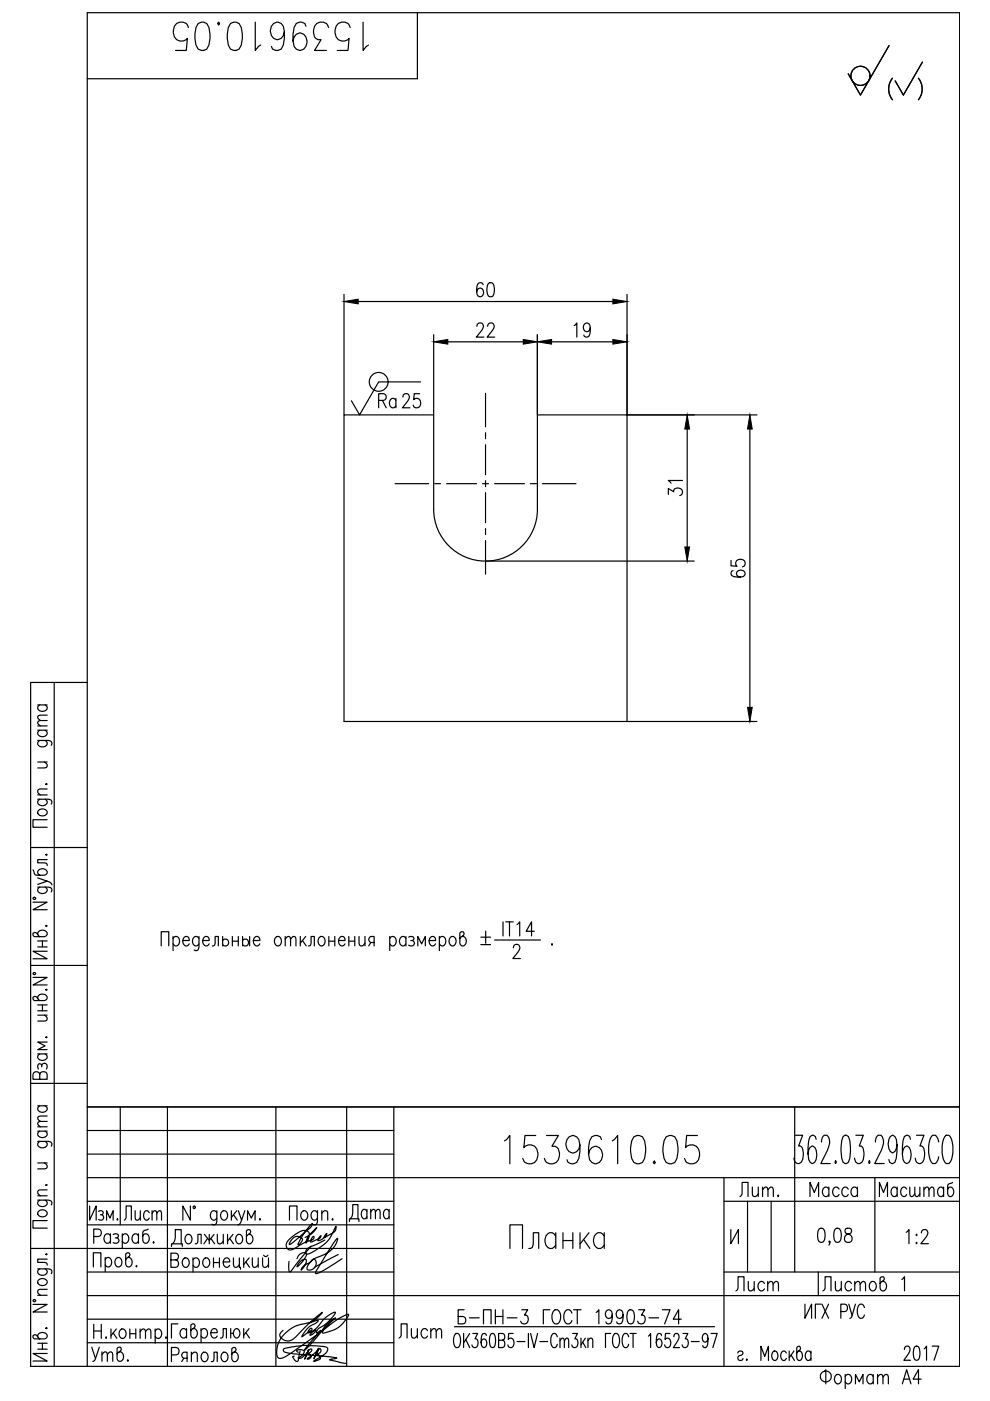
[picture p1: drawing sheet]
<svg xmlns="http://www.w3.org/2000/svg" width="210mm" height="297mm" viewBox="0 0 210 297" stroke-linecap="round" stroke-linejoin="round" font-family="sans-serif">
<defs><g id="words">
<g font-size="10.1">
<text x="35.6" y="12">1539610.05</text>
<text x="105.8" y="248">1539610.05</text>
</g>
<text font-size="8.8" x="106.9" y="266">Планка</text>
<text font-size="8.4" x="187.3" y="22.2">( )</text>
<g font-size="6.6">
<text x="99.8" y="64.2">60</text>
<text x="79" y="87.8">Ra</text>
<text x="140.4" y="106.2">31</text>
<text x="100.5" y="201.8">%%p .</text>
<text x="155.6" y="255.1">Лит.</text>
<text x="170.4" y="255.1">Масса</text>
<text x="185.2" y="255.1">Масштаб</text>
<text x="25" y="260">Лист</text>
<text x="83.3" y="285">Лист</text>
<text x="18.3" y="290">Утв.</text>
</g>
<g font-size="6.2">
<text x="99.8" y="72.7">22</text>
<text x="120.6" y="72.7">19</text>
<text x="158.7" y="123.5" transform="rotate(-90 158.7 123.5)">65</text>
<text x="154.9" y="274.8">Лист</text>
<text x="173.2" y="274.8">Листов</text>
<text x="190.5" y="289.6">2017</text>
</g>
</g></defs>
<g fill="none" stroke="#000" stroke-width=".25">
<path d="M88.5 2.7v14h-70M188.5 9.7l-6.1 10.5-2.6-4.6M203.5 2.7v287M72.9 62.4v25.6M75.9 63.9h54M91.9 71v17M94.9 72.5h16M113.9 71v17M116.9 72.5h13M132.9 62.4v25.6h27.6M89 83.5h-1.2l-.1 1.2a.87 .87 0 0 1 1.1-.1 .87 .87 0 0 1 .4 1 .82 .82 0 0 1-.7 .9 .82 .82 0 0 1-.9-.6M89.2 81h-8.9l-4.1 7-1.7-3"/>
<path d="M102.9 83.4v7.1M102.9 91.8v1.2M102.9 94.3v6.3M145.7 91v25M159 91v59M83.8 102.5h7.1M92.1 102.5h1.3M94.7 102.5h6.3M102.3 102.5h1.3M102.9 101.9v1.3M102.9 104.5v6.3M102.9 112.1v1.2"/>
<path d="M102.9 114.6v7.1M102.9 119h44.3M104.8 102.5h6.4M112.5 102.5h1.2M115 102.5h7.1M8 157l2.7 .1a.59 .59 0 0 1 .2 .9M8 154.8h2M8 153.9h2M8 149.5h2M8.4 157l-.1 .1a.59 .59 0 0 0-.2 .9 1.07 1.07 0 0 0 1.2 .3 1.07 1.07 0 0 0 .7-.8l-.4-.5M8.4 154.8a.67 .67 0 0 0-.4 .6 .67 .67 0 0 0 .4 .7 1.01 1.01 0 0 0 1.6-.8l-.4-.5M8.4 149.5a.66 .66 0 0 0-.4 .6 .66 .66 0 0 0 .4 .6 .9 .9 0 0 0 1.1 .1 .9 .9 0 0 0 .4-1.1l-.3-.2"/>
<path d="M10 152.8l-1.9 .1-.1 .4 .6 .6M10 151.6l-1.9 .1-.1 .5 .6 .6M11.5 144.7v145M18.5 144.7h-12v145h197M132.9 153v-65h-19l.1 20a11 11 0 0 1-11 11 11 11 0 0 1-11.1-11v-20h-19v65h87.6M6.5 179.7h12M8 169.4l2.7 .2a.59 .59 0 0 1 .2 .9M8 168.5h2M8 161.6h2M8.1 171.8a1.07 1.07 0 0 1 1.2-.3 1.07 1.07 0 0 1 .7 .9 1.06 1.06 0 0 1-1.1 .6 1.06 1.06 0 0 1-.9-.9zM8.4 169.4l-.1 .2a.59 .59 0 0 0-.2 .9 1.07 1.07 0 0 0 1.2 .3 1.07 1.07 0 0 0 .7-.9l-.4-.5M9.4 161.6l.6 .5-.1 .6-1.9 .1"/>
<path d="M9.7 166.3l.2-.2 .1 .2-.1 .1zM10 173.8h-3v1.6h3M10 167.3l-1.9 .1-.1 .6 .6 .5M7 191.3h3l-3 1.6h3M7 184.4l.4 1 2 .2a.64 .64 0 0 0 .6-.6 .64 .64 0 0 0-.4-.7 .91 .91 0 0 0-1.1 0 .91 .91 0 0 0-.4 1l.3 .3M7.1 190.3h.4v.3h-.4zM8 198.1a1 1 0 0 1 1-.9 1 1 0 0 1 1 .9l-.6 .5h-2.1l-.3-.3v-.4l.4-.2 .3 .1 .7 .8M8 188.1l2.7 .1a.59 .59 0 0 1 .2 .9M8 186.1l2 .7-2 .7M8 199.5h2M8.4 188.1l-.1 .1a.59 .59 0 0 0-.2 .9 1.07 1.07 0 0 0 1.2 .3 1.07 1.07 0 0 0 .7-.9l-.4-.4M9 199.5v1.3"/>
<path d="M9.7 196.3l.2-.1 .1 .1-.1 .1zM9.7 181.2l.2-.1 .1 .1zM10 186.8l.6 .2 .4 .6M10 182.3h-2v.6l1.9 .1 .1 .5M36.7 199a.67 .67 0 0 1 .6-.5 .67 .67 0 0 1 .7 .5 1.01 1.01 0 0 1-.8 1.6l-.5-.5M36.7 198.6v2.9M38.8 199.4h1.3a.66 .66 0 0 0-.4-.8 .66 .66 0 0 0-.8 .4 1.01 1.01 0 0 0 .8 1.6l.4-.5M42.2 199l-.2-.3a.64 .64 0 0 0-1.1 .3 1.01 1.01 0 0 0 .8 1.6l.5-.5M42.2 198.6l-.1 2.7-.4 .2-.5-.1M43 199.4h1.4a.67 .67 0 0 0-.5-.8 .67 .67 0 0 0-.8 .4 1.01 1.01 0 0 0 .8 1.6l.5-.5M47.2 199.4a.73 .73 0 0 1 1.2 0 .73 .73 0 0 1-.4 1.2h-.4l-.4-.3M47.2 198.6v2"/>
<path d="M49.3 199.5h1.2M49.3 198.6v2M50.5 198.6v2M51.4 199.4a.74 .74 0 0 1 1.2 0 .74 .74 0 0 1-.4 1.2h-.4l-.4-.3M51.4 198.6v2M52.9 198.6v2M53.7 199.4h1.4a.67 .67 0 0 0-.4-.8 .67 .67 0 0 0-.9 .4 1.01 1.01 0 0 0 .8 1.6l.5-.5M58.5 198.7a.64 .64 0 0 1 1.1 .3 1.01 1.01 0 0 1-.8 1.6 1.19 1.19 0 0 1-.3-1.9zM60.5 199.1l.5-.5 .5 .1 .1 1.9M60.5 198.6v2M61.6 199.1l.6-.5 .4 .1 .1 1.9M63.7 198.6v2"/>
<path d="M64.1 199.4l.8 1.2M64.8 198.6l-1.1 1.4M67.8 198.7a.64 .64 0 0 1 1 .3 1.01 1.01 0 0 1-.8 1.6 1.18 1.18 0 0 1-.2-1.9zM69.7 199.5h1.3M69.7 198.6v2M71 198.6v2M71.8 199.4h1.4a.67 .67 0 0 0-.5-.8 .67 .67 0 0 0-.8 .4 1.01 1.01 0 0 0 .8 1.6l.5-.5M74 199.5h1.2M74 198.6v2M75.2 198.6v2M76.1 198.6l.1 1.8 .6 .2 .6-.6M77.4 198.6v2"/>
<path d="M78.6 199.8l-.4 .8M79.3 199.8l-.9-.1a.67 .67 0 0 1 .2-1.1h.7v2M82.6 199a.67 .67 0 0 1 .7-.5 .67 .67 0 0 1 .6 .5 1.01 1.01 0 0 1-.8 1.6l-.5-.5M82.6 198.6v2.9M86.1 199a.66 .66 0 0 0-.7-.5 .66 .66 0 0 0-.6 .5 .9 .9 0 0 0 0 1.1 .9 .9 0 0 0 1 .3l.3-.3M86.1 198.6v2M86.6 198.7a.73 .73 0 0 1 1.2 .3l-.1 .3-.6 .1M87.4 199.4a.59 .59 0 0 1 .5 .6 .59 .59 0 0 1-.5 .6l-.8-.2M91 199.4h1.4a.66 .66 0 0 0-.5-.8 .66 .66 0 0 0-.8 .4 1.01 1.01 0 0 0 .8 1.6l.5-.5M93.2 199a.67 .67 0 0 1 .6-.5 .67 .67 0 0 1 .6 .5 1.01 1.01 0 0 1-.8 1.6l-.4-.5M93.2 198.6v2.9M95.6 198.7a.64 .64 0 0 1 1 .3 1.01 1.01 0 0 1-.8 1.6 1.18 1.18 0 0 1-.2-1.9z"/>
<path d="M97.9 198.6a1 1 0 0 1 1 1 1 1 0 0 1-1 1l-.4-.6v-2.2l.3-.3h.4l.2 .5-.1 .3-.8 .7M6.5 204.7h12M7 207.2h3l-3 1.6h3M7.1 206.3h.4v.3h-.4zM8 211.7a1 1 0 0 1 1-.9 1 1 0 0 1 1 .9l-.6 .4h-2.1l-.3-.3v-.3l.4-.3 .3 .1 .7 .8M8 200.8h2M8 215.2h2M8 213.1h2M8 214.3h2M9 213.1v1.2M9.4 215.2l.6 .6-.1 .6-1.9 .1M9.7 219.9l.2-.1 .1 .1z"/>
<path d="M9.7 209.9l.2-.2 .1 .2-.1 .1zM10 201.7h-3l3 1.6h-3M34.2 200.6v-3.1h1.6v3.1M45 200.6l.5-.2 .1-1.8h.7v2M65.4 200.6l.4-.2 .2-1.8h.6v2M88.6 200.6v-2l.8 1.5 .8-1.5v2M6.5 229.7h12M8 239.8h2M8 238.9h2M8 234.4h2M8 223.5h2M8.4 239.8a.66 .66 0 0 0-.4 .6 .66 .66 0 0 0 .4 .7 .9 .9 0 0 0 1.1 0 .9 .9 0 0 0 .4-1.1l-.3-.2"/>
<path d="M8.4 234.4a.67 .67 0 0 0-.4 .7 .67 .67 0 0 0 .4 .6 1.01 1.01 0 0 0 1.6-.8l-.4-.5M8.4 227.8a.73 .73 0 0 0-.7-.6 .73 .73 0 0 0-.7 .6v1h3v-1a.81 .81 0 0 0-.8-.6 .81 .81 0 0 0-.8 .6v1M8.4 223.5a.67 .67 0 0 0-.4 .6 .67 .67 0 0 0 .4 .6 .91 .91 0 0 0 1.1 .1 .91 .91 0 0 0 .4-1.1l-.3-.2M8.8 225.9a.59 .59 0 0 1 .6-.5 .59 .59 0 0 1 .6 .5l-.1 .8M8.8 226.2l-.1-.6-.3-.1a.73 .73 0 0 0-.3 1.2M10 220.9h-2l1.6 .8-1.6 .8h2M10 237.8l-1.9 .1-.1 .4 .6 .6M10 236.6l-1.9 .1-.1 .5 .6 .6M18.5 234.7h185M18.5 239.7h65M25.5 234.7v25M35.5 234.7v55"/>
<path d="M58.5 234.7v55M73.5 234.7v55M83.5 234.7v55M168.5 234.7v35M8 254.5l2.7 .1 .3 .3-.1 .6M8 242l2.7 .1 .3 .4-.1 .5M8 253.5h2M8 246.6h2M8.1 256.9a1.06 1.06 0 0 1 1.2-.4 1.06 1.06 0 0 1 .7 .9 1.06 1.06 0 0 1-1.1 .6 1.06 1.06 0 0 1-.9-.9zM8.4 254.5l-.3 .2a.65 .65 0 0 0 .3 1 1.01 1.01 0 0 0 1.6-.8l-.4-.4M8.4 242l-.3 .2a.65 .65 0 0 0 .3 1.1 1.01 1.01 0 0 0 1.6-.8l-.4-.5M9.4 246.6l.6 .5-.1 .6-1.9 .1"/>
<path d="M9.7 251.2h.3l-.1 .2zM10 258.8h-3v1.6h3M10 252.3l-1.9 .1-.1 .6 .6 .5M18.5 249.7h185M18.5 259.7h65M18.5 254.7h65M18.5 244.7h65M19 255.7v3l1.4-3v3M20.9 256.8a.6 .6 0 0 1 1 .3l-.3 .5h-.3M21.6 257.6a.61 .61 0 0 1 .4 .5 .61 .61 0 0 1-.4 .6l-.7-.2M22.6 258.7v-2l.7 1.6 .7-1.6v2M40.4 255.7v3l-1.6-3v3"/>
<path d="M41 255.8h.3v.4h-.3zM46 257.1l-.1-.1a.59 .59 0 0 0-1-.2 1.07 1.07 0 0 0-.3 1.1 1.07 1.07 0 0 0 .9 .8l.5-.4M46 256.7l-.1 2.7a.59 .59 0 0 1-1 .2M47.1 256.8a.64 .64 0 0 1 1 .3 1.01 1.01 0 0 1-.8 1.6 1.18 1.18 0 0 1-.2-1.9zM49.1 256.7v2M49.5 257.6l.8 1.1M50.2 256.7l-1.1 1.4M50.5 256.7l.7 2 .7-2M51.2 258.7l-.2 .6-.6 .4M52.5 258.7v-2l.8 1.6 .8-1.6v2M55.1 258.4l.1 .1-.1 .2zM61.4 258.7v-3h1.6v3"/>
<path d="M64.1 256.8a.64 .64 0 0 1 1 .3 1.01 1.01 0 0 1-.8 1.6 1.18 1.18 0 0 1-.2-1.9zM67.3 257.1l-.2-.3a.65 .65 0 0 0-1 .3 1.01 1.01 0 0 0 .8 1.6l.4-.4M67.3 256.7l-.1 2.7-.3 .3-.6-.1M68.2 257.3l.6-.6 .6 .1 .1 1.9M68.2 256.7v2M70.5 258.4v.3l-.1-.2zM74.1 259v-.6h2v.6M74.3 258.4a3.4 3.4 0 0 0 .5-3h1.1v3M77.8 256.8l-.4-.4h-.3a1.24 1.24 0 0 0 0 2h.3l.4-.4M77.8 256.4v2M78.6 257l.5-.6 .4 .1 .1 1.9M78.6 256.4v2"/>
<path d="M79.6 257l.5-.6 .4 .1 .1 1.9M82.5 256.8l-.4-.4h-.3a1.24 1.24 0 0 0 0 2h.3l.4-.4M82.5 256.4v2M153.5 254.7h50M153.5 249.7v40M158.5 254.7v15M163.5 254.7v15M168.6 240.7h1.6l-.9 2.3h.4a3.1 3.1 0 0 1 .2 3.4l-.4 .3h-.5l-.4-.3-.3-.8M173 241.6l-.1-.6-.4-.3-.8 .3a10.4 10.4 0 0 0-.2 4.8l.2 .6 .6 .3a2.29 2.29 0 0 0 .7-2.9l-.2-.5-.6-.3-.5 .3-.2 .5-.2 .9M174.2 242.1a1.63 1.63 0 0 1 .6-1.4h.5a1.95 1.95 0 0 1 .4 2.3l-1.7 3.7h2M177.2 246.1l.1 .3-.1 .3-.2-.3zM178.8 241l.4-.3 .7 .3a8.7 8.7 0 0 1 0 5.4l-.4 .3h-.3l-.4-.3a8.5 8.5 0 0 1 0-5.4z"/>
<path d="M181.5 240.7h1.5l-.8 2.3h.4a3.1 3.1 0 0 1 .2 3.4l-.5 .3h-.4l-.4-.3-.3-.8M184.3 246.1l.2 .3-.2 .3-.1-.3zM185.5 249.7v20M185.6 242.1a1.63 1.63 0 0 1 .6-1.4h.6a1.95 1.95 0 0 1 .4 2.3l-1.7 3.7h2M190.2 242.7l-.2 .9-.3 .5-.5 .3a2.31 2.31 0 0 1-.7-2.8l.3-.6 .4-.3 .5 .3a7.6 7.6 0 0 1 0 5.4l-.4 .3h-.3l-.4-.3-.1-.6M193 241.6l-.1-.6-.4-.3-.8 .3a10.4 10.4 0 0 0-.2 4.8l.2 .6 .6 .3a2.29 2.29 0 0 0 .7-2.9l-.2-.5-.6-.3-.5 .3-.2 .5-.2 .9M194.3 240.7h1.6l-.9 2.3h.5a3.1 3.1 0 0 1 .1 3.4l-.4 .3h-.4l-.5-.3-.3-.8M199 242.1l-.1-.5a1.01 1.01 0 0 0-1.2-.9 5.4 5.4 0 0 0 0 6 1.23 1.23 0 0 0 1.3-1.4M200.6 240.7a1.23 1.23 0 0 1 1.3 1.4 5.2 5.2 0 0 1-.7 4.6 1.24 1.24 0 0 1-1.3-1.4 5.1 5.1 0 0 1 .7-4.6zM6.5 264.7h77M7 276.6h3l-3 1.6h3M7.1 275.6h.4v.3h-.4z"/>
<path d="M8 269l2.7 .1a.59 .59 0 0 1 .2 1M8 274.6h2M8.1 271.4a1.07 1.07 0 0 1 1.2-.3 1.07 1.07 0 0 1 .7 .9 1.06 1.06 0 0 1-1.1 .6 1.06 1.06 0 0 1-.9-1zM8.4 269l-.1 .1a.59 .59 0 0 0-.2 1 1.07 1.07 0 0 0 1.2 .3 1.07 1.07 0 0 0 .7-.9l-.4-.5M9.7 265.9l.2-.1 .1 .1-.1 .2zM10 273.4l-1.9 .1-.1 .6 .6 .5M10 267h-2v.6l1.9 .2 .1 .4M18.5 274.7h185M18.5 269.7h65M18.5 279.7h65M19.8 268.6v-3h1.6v3M19.9 262.2h1a.82 .82 0 0 0 .6-.8 .82 .82 0 0 0-.6-.8h-1v3"/>
<path d="M22.3 267a.66 .66 0 0 1 .6-.4 .66 .66 0 0 1 .7 .4 1 1 0 0 1-.8 1.6l-.5-.4M22.3 266.6v3M23.4 262a.67 .67 0 0 0-.6-.4 .67 .67 0 0 0-.6 .4 1.01 1.01 0 0 0 .8 1.6l.4-.4M23.4 261.6v2M24 261.7a.73 .73 0 0 1 1.1 .3l-.3 .5h-.4M24.7 266.8l.2-.2a1 1 0 0 1 1 1 1 1 0 0 1-1 1 1.18 1.18 0 0 1-.2-1.8zM24.8 262.5a.59 .59 0 0 1 .4 .5 .59 .59 0 0 1-.4 .6l-.8-.2M25.9 262a.67 .67 0 0 1 .7-.4 .67 .67 0 0 1 .6 .4 1.01 1.01 0 0 1-.8 1.6l-.5-.4M25.9 261.6v3M27.1 266.6a1 1 0 0 1 .9 1 1 1 0 0 1-.9 1l-.5-.6v-2.1l.4-.3h.3l.3 .4-.2 .3-.8 .7M28.9 268.3l.2 .2-.2 .1-.1-.1zM29.4 262a.67 .67 0 0 0-.7-.4 .67 .67 0 0 0-.6 .4 .91 .91 0 0 0 0 1.1 .91 .91 0 0 0 1 .3l.3-.2"/>
<path d="M29.4 261.6v2M31.4 260.6l-1 .4-.1 2a.64 .64 0 0 0 .5 .6 .64 .64 0 0 0 .7-.4 .91 .91 0 0 0 .1-1.2 .91 .91 0 0 0-1.1-.3l-.2 .3M32.6 263.3v.3l-.2-.2zM36.2 267.1h1.1a.82 .82 0 0 1 .6 .8 .82 .82 0 0 1-.6 .8h-1.1v-3h1.1a.73 .73 0 0 1 .5 .7 .73 .73 0 0 1-.5 .7M36.4 264.3v-.6h2.3v.6M36.6 263.7a3.1 3.1 0 0 0 .6-3h1.2v3M39 266.8a.64 .64 0 0 1 1 .3 1.01 1.01 0 0 1-.8 1.6 1.19 1.19 0 0 1-.2-1.9zM39.6 261.8a.64 .64 0 0 1 1 .3 1.01 1.01 0 0 1-.8 1.6 1.19 1.19 0 0 1-.2-1.9zM40.9 267.1a.67 .67 0 0 1 .7-.4 .67 .67 0 0 1 .6 .4 1.01 1.01 0 0 1-.8 1.6l-.5-.4M40.9 266.7v3M41.4 263.7l.4-.1 .2-1.9h.7v2M43.3 266.8a.64 .64 0 0 1 1.1 .3 1.01 1.01 0 0 1-.8 1.6 1.18 1.18 0 0 1-.3-1.9z"/>
<path d="M43.3 261.7l1.1 1.3 1-1.3M44 262.6l-.8 1.1M44.4 261.7v2M44.7 262.6l.8 1.1M45.3 267.7h1.2M45.3 266.7v2M46.1 261.7l.1 1.9 .6 .1 .5-.6M46.5 266.7v2M47.3 267.6h1.4a.67 .67 0 0 0-.4-.9 .67 .67 0 0 0-.9 .4 1.01 1.01 0 0 0 .8 1.6l.5-.4M47.3 261.7v2M48.2 261.7v2M48.7 262.6l.8 1.1"/>
<path d="M49.4 261.7l-1.2 1.4M49.5 266.7l.1 1.8 .6 .2 .5-.6M50.3 261.8a.65 .65 0 0 1 1 .3 1.01 1.01 0 0 1-.8 1.6 1.19 1.19 0 0 1-.2-1.9zM50.7 266.7v2h.3v.4M51.7 266.7v2M52.1 267.6l.8 1.1M52.7 261.7a1 1 0 0 1 .9 1 1 1 0 0 1-.9 1l-.5-.6v-2.1l.4-.3h.3l.3 .4-.1 .3-.9 .7M52.8 266.7l-1.1 1.4M53.5 266.7l.1 1.8 .6 .2 .5-.6M54.7 266.7v2M55.7 266.7l.1 1.8 .6 .2 .5-.6M55.9 266.1a.5 .5 0 0 0 .5 .3 .5 .5 0 0 0 .4-.3"/>
<path d="M56.9 266.7v2M62.1 262.5a1.22 1.22 0 0 1 2 .4l-.5 .9-.4 .1a10.9 10.9 0 0 1 3-4.5l-.4 .9-3.5 3-.9 .6 .2-.7zM63 266.9a1.52 1.52 0 0 1 1.9-1.2 4.2 4.2 0 0 1-1.9 2.9 1.83 1.83 0 0 1 1.9-1.5 2.8 2.8 0 0 1-1.1 2.2l.5-.9 1.3-.7 .5-.5a.46 .46 0 0 1 .6-.3 .46 .46 0 0 1 .3 .6 1.34 1.34 0 0 1-.4 1.4 1.34 1.34 0 0 1-1.5 .2 3.1 3.1 0 0 1 2.1-2.5 5.7 5.7 0 0 0 4.4-3.7v-.3l-.6 .6-1.4 2.1-2.6 4.3-.1 .3 .1 .1a9.1 9.1 0 0 0 3.6-1.9l1.9-1.2M64.7 262.4a4.5 4.5 0 0 0 2.5-2.1l-.3 .2a5 5 0 0 0-2 3v.1a2.42 2.42 0 0 0 .5-2.4 1.76 1.76 0 0 0-2.3 .2l-.7 .4a2.95 2.95 0 0 0-1.7 2.3 .94 .94 0 0 0 .6 .9 .94 .94 0 0 0 1-.2l2-1.2 2-.8 .2-.3v-.4l-.3 .2-.4 .8a.2 .2 0 0 0 .1 .2 .2 .2 0 0 0 .3 0l1.4-.6 .5-.7-.3 .2a.57 .57 0 0 0-.4 .8 2.24 2.24 0 0 0 1.9-1.5l-.6 .9 1.6-.8a1.37 1.37 0 0 0 .9-1.6v.1a9 9 0 0 1-6.3 5.8l-.1-.3a1.52 1.52 0 0 1 1.3-1.4l2.8-1.3M66 264.2l-3.7 4.5a1.39 1.39 0 0 1-.9 1l-.2-.8 .1-1.5M71.7 266l-5.1 2.7M98.4 277.7h-1.3v3h1.1a.81 .81 0 0 0 .6-.8 .81 .81 0 0 0-.6-.8h-1.1M99.5 279.4h2.1M105 277.7v3M105 279.1h1.6M106.6 277.7v3M107.5 279.4h2.1"/>
<path d="M110.6 277.7h1.3l-.7 1.1h.3a.95 .95 0 0 1 .4 1.4 .95 .95 0 0 1-1.4 .2l-.1-.3M116.6 277.7h-1.4v3M117.5 277.8l.2-.1a1.33 1.33 0 0 1 1.2 1.8 .94 .94 0 0 1-.4 1 .94 .94 0 0 1-1 .1 2.14 2.14 0 0 1 0-2.8zM121.3 278.4a.8 .8 0 0 0-.8-.7 .8 .8 0 0 0-.8 .7 1.88 1.88 0 0 0 .5 2.3 .84 .84 0 0 0 1.1-.7M121.6 277.7h1.6M122.4 277.7v3M126.4 278.3l.6-.6v3M129.8 278.7a.79 .79 0 0 1-.8 .8 .95 .95 0 0 1-.7-.9 .95 .95 0 0 1 .8-.9l.4 .1a2.55 2.55 0 0 1 0 2.8l-.6 .1-.3-.1-.1-.3M132.1 278.7a.79 .79 0 0 1-.8 .8 .95 .95 0 0 1-.7-.9 .95 .95 0 0 1 .8-.9l.4 .1a2.55 2.55 0 0 1 0 2.8l-.6 .1-.3-.1-.2-.3M133.3 277.8l.5-.1a1.46 1.46 0 0 1 .7 1.7l-.3 1.2-.6 .1a1.46 1.46 0 0 1-.7-1.7zM135.4 277.7h1.3l-.7 1.1h.3a.94 .94 0 0 1 .4 1.4 .94 .94 0 0 1-1.4 .2l-.1-.3M137.6 279.4h2.1"/>
<path d="M140.5 277.7h1.6l-1.2 3M144.5 279.7h-1.8l1.2-2v3M153.5 269.7h50M155 260.7v3l1.6-3v3M170.7 276.5v3l1.4-3v3M173.7 260.5l.6-.1a1.46 1.46 0 0 1 .6 1.7l-.3 1.2-.6 .1a1.44 1.44 0 0 1-.7-1.7zM174.1 276.5h-1.2v3M174.3 276.5l1.4 3M175.7 276.5l-1.4 3M176 263.3l-.1 .1-.2-.1 .2-.2a.62 .62 0 0 1-.2 .9M177.1 260.5l.6-.1a1.46 1.46 0 0 1 .7 1.7l-.4 1.2-.5 .1a1.44 1.44 0 0 1-.7-1.7zM178.3 278.1h.9a.85 .85 0 0 0 .5-.8 .85 .85 0 0 0-.5-.8h-.9v3"/>
<path d="M179.3 260.5a.67 .67 0 0 0 .2 1.1 .98 .98 0 0 1 1.1 .6 .98 .98 0 0 1-.5 1.2 .88 .88 0 0 1-1.1-.7 .88 .88 0 0 1 .7-1l.5-.1a.61 .61 0 0 0 .3-.7 .61 .61 0 0 0-.4-.5zM180 276.5l.7 2.4M181.4 276.5l-.8 2.7-.4 .3M183.3 277.2a.7 .7 0 0 0-.7-.7 .7 .7 0 0 0-.7 .7 2.03 2.03 0 0 0 .5 2.3 .75 .75 0 0 0 .9-.7M191.2 271.3l.6-.6v3M192.2 261.3l.5-.6v3M194.3 261.7l.1 .1-.1 .2zM194.3 263.4l.1 .2-.1 .1zM195.4 261.4l.2-.6 .7-.1a.93 .93 0 0 1 .1 1.6l-1.2 1.4h1.6M8 283.4a1 1 0 0 1 1-.9 1 1 0 0 1 1 .9l-.6 .5h-2.1l-.3-.4v-.3l.4-.2 .3 .1 .7 .8M8 284.8h2M8 286.1h2"/>
<path d="M9 284.8v1.3M9.7 281.6l.2-.1 .1 .1zM10 287h-3l3 1.6h-3M18.5 289.7v-287h185v287M18.5 284.7h65M19.9 280.8v3M19.9 282.2h1.6M21.5 280.8v3M23.5 281.8v2M24.7 281.8l-1.2 1.4M25.6 281.9l.2-.1a1 1 0 0 1 .9 1 1 1 0 0 1-.9 1 1.17 1.17 0 0 1-.2-1.9zM27.5 281.8v2"/>
<path d="M28.8 281.8v2M29.7 282.3l.6-.5 .4 .1 .2 1.9M29.7 281.8v2M30.9 282.3l.5-.5 .5 .1 .1 1.9M32.9 282.2l.5-.4a1 1 0 0 1 .9 1 1 1 0 0 1-.9 1l-.5-.5M32.9 281.8v3M35.2 283.5l.1 .1-.1 .2-.1-.2zM36.4 287.3h1a.81 .81 0 0 0 .6-.8 .81 .81 0 0 0-.6-.8h-1v3M37.7 280.7h-1.3v3M39 288l-.5 .7M39.5 282.1a.67 .67 0 0 0-.6-.4 .67 .67 0 0 0-.6 .4 1.01 1.01 0 0 0 .8 1.6l.4-.4M39.5 281.7v2"/>
<path d="M39.7 288h-.7l-.3-.2a.67 .67 0 0 1 .3-1.1h.7v2M40.6 287.3l.5-.6 .6 .1 .1 1.9M40.6 286.7v2M40.9 281.7a1 1 0 0 1 .9 1 1 1 0 0 1-.9 1l-.4-.6v-2.1l.3-.3h.3l.3 .4-.1 .3-.8 .7M42.6 282.1a.67 .67 0 0 1 .7-.4 .67 .67 0 0 1 .6 .4 1.01 1.01 0 0 1-.8 1.6l-.5-.4M42.6 281.7v3M43 286.8l.2-.1a1 1 0 0 1 .9 1 1 1 0 0 1-.9 1 1.17 1.17 0 0 1-.2-1.9zM44.7 282.6h1.4a.66 .66 0 0 0-.5-.9 .66 .66 0 0 0-.8 .4 1.01 1.01 0 0 0 .8 1.6l.5-.4M44.8 288.7l.5-.1 .1-1.9h.7v2M46.7 283.7l.5-.2 .1-1.8h.7v2M47.2 286.8l.2-.1a1 1 0 0 1 1 1 1 1 0 0 1-1 1 1.18 1.18 0 0 1-.2-1.9zM48.9 282.7h.6a.88 .88 0 0 1 .8-1 1.07 1.07 0 0 1 .6 1.1 1.07 1.07 0 0 1-.8 .9 1.01 1.01 0 0 1-.6-1"/>
<path d="M48.9 281.7v2M49.6 286.7a1 1 0 0 1 .9 1 1 1 0 0 1-.9 1l-.5-.6v-2.1l.4-.3h.3l.3 .4-.1 .3-.9 .7M51.7 281.7v2M52.1 282.6l.8 1.1M52.8 281.7l-1.1 1.4M63.2 286.7l-.3-.2a.99 .99 0 0 1 1.6 .1l-.5 .8-.8 .5 .1 .1a2.76 2.76 0 0 0 2.1-1.7v-.1l-.8 2 .2-.7a2.2 2.2 0 0 1 1.1-1.5l.2 .1a.87 .87 0 0 1-.8 .9 .61 .61 0 0 1 .6 .6 .61 .61 0 0 1-.7 .6l-.1-.1a6.9 6.9 0 0 0 2.4-2.2l-1 2.2 1.1-2a.34 .34 0 0 1 .5 .1 .34 .34 0 0 1-.1 .5l-.5 .3-.5 .1 .8 .4a.54 .54 0 0 1 .1 .6 .54 .54 0 0 1-.6 .3l-.8 .2 2.4-1.6 .5-.5a.66 .66 0 0 0 0-.8 .66 .66 0 0 0-.8-.2 19.4 19.4 0 0 0-8.5 .5 .51 .51 0 0 0 .5 .8l1.7 .2 8.8 .8 .3 .1-1.5 .4 3.3 .8M63.6 286.4l-.4 2.1a.48 .48 0 0 1-.8-.2l-.3-.6 .3-.2M65.6 280.5l1.9-.5-.4 .4a5.7 5.7 0 0 0-3.1 3l1.8-1.2a.27 .27 0 0 0 .4-.3 .27 .27 0 0 0-.4-.2l-.5 .8a.36 .36 0 0 0 .6-.1l1-.5a1.38 1.38 0 0 1-1.2 1.2l1.6-1.7a7.7 7.7 0 0 1 3.7-3.2l.1 .1a9 9 0 0 1-3.7 3.5l-.3 .8 .9-.5-2.5 2.9-1 1.3 1.7-1.7 1.7-2a8.4 8.4 0 0 1 3.2-3.2v.1a10.9 10.9 0 0 0-2.7 3v.1a6.1 6.1 0 0 0 5.5-3.9 10.6 10.6 0 0 0-4.2 2.4l-7.6 5.5-2 1.3a.9 .9 0 0 1-1.1 0 .9 .9 0 0 1-.3-1 6.8 6.8 0 0 1 6.5-6.4 6 6 0 0 0 3.1-2.2 46.2 46.2 0 0 0-6.1 5.6 1.71 1.71 0 0 1-1.7 .3 1.71 1.71 0 0 1-1.1-1.4l.6-.7M96.3 281.3h55.2M96.5 282.9l.2-.2a.71 .71 0 0 1 .8 .7l.1 .5a2.03 2.03 0 0 1-.5 1.8 .71 .71 0 0 1-.8-.7l-.1-.4a2.45 2.45 0 0 1 .3-1.7zM98.3 282.7v3M98.8 284l.8 1.7"/>
<path d="M99.6 282.7l-1.3 2M100.2 282.7h1.1l-.6 1.2h.3a1.15 1.15 0 0 1-.2 1.8 .59 .59 0 0 1-.7-.6M102.5 280.7v-3h1.6v3M103.1 283.1l-.1-.2-.2-.2-.5 .2a3.4 3.4 0 0 0 0 2.7l.3 .1a.98 .98 0 0 0 .6-.9 .98 .98 0 0 0-.6-.9l-.5 .4-.1 .4M104.1 282.9l.4-.2a1.6 1.6 0 0 1 .6 1.7l-.3 1.2-.5 .1a1.6 1.6 0 0 1-.5-1.7zM105.7 284.1h.9a.87 .87 0 0 1 .4 .8 .87 .87 0 0 1-.4 .8h-.9v-3h.9a.77 .77 0 0 1 .4 .7 .77 .77 0 0 1-.4 .7M108.8 282.7h-.9l-.1 1.3a.61 .61 0 0 1 .6-.3 .61 .61 0 0 1 .5 .4 1 1 0 0 1-.8 1.6l-.2-.1-.2-.5M109.6 284.4h1.7M112 282.7v3M112.5 282.7l.7 3 .8-3M114.4 284.4h1.7M118.2 283.4a.66 .66 0 0 0-.7-.7 .66 .66 0 0 0-.6 .7l-.1 .5a1.99 1.99 0 0 0 .5 1.8 .71 .71 0 0 0 .9-.7"/>
<path d="M118.7 284.3l.5-.6 .4 .2 .1 1.8M118.7 283.7v2M119.7 284.3l.4-.6 .4 .2 .1 1.8M121.4 282.7h1l-.5 1.2h.3a1.14 1.14 0 0 1-.2 1.8 .58 .58 0 0 1-.8-.6M123.2 283.7v2M123.5 284.6l.7 1.1M124.1 283.7l-.9 1.4M124.7 284.3l.4-.6 .5 .2 .1 1.8M124.7 283.7v2M129.5 282.7h-1.1v3M130.2 282.9l.2-.2a.71 .71 0 0 1 .9 .7v.5a2.03 2.03 0 0 1-.5 1.8 .89 .89 0 0 1-.9-1.1 2.31 2.31 0 0 1 .3-1.7zM133.3 283.4a.66 .66 0 0 0-.7-.7 .66 .66 0 0 0-.6 .7l-.1 .5a1.99 1.99 0 0 0 .6 1.8 .71 .71 0 0 0 .8-.7"/>
<path d="M133.6 282.7h1.3M134.2 282.7v3M137.5 283.3l.4-.6v3M140.3 283.1l-.1-.2-.5-.2a1.79 1.79 0 0 0-.6 2l.1 .6 .5 .4a.99 .99 0 0 0 .7-.9 .99 .99 0 0 0-.7-.9l-.3 .1-.3 .7M142 282.7h-.9l-.1 1.3a.6 .6 0 0 1 .6-.3 .6 .6 0 0 1 .5 .4 1 1 0 0 1-.7 1.6l-.3-.1-.2-.5M142.9 283.4l.1-.4 .2-.3h.4l.3 .3a1.31 1.31 0 0 1-.2 1.3l-.9 1.4h1.3M144.8 282.7h1l-.5 1.2h.3a1.14 1.14 0 0 1-.2 1.8 .58 .58 0 0 1-.8-.6M146.6 284.4h1.7M150.1 283.7l-.1 .4-.4 .5a.98 .98 0 0 1-.7-1 .98 .98 0 0 1 .7-.9l.2 .2a3.1 3.1 0 0 1 0 2.7l-.4 .1-.3-.1-.1-.3M150.8 282.7h1.3l-1 3M156.4 286.9a.56 .56 0 0 1 .6-.5 .56 .56 0 0 1 .5 .5l-.3 .4-.5 .1a.59 .59 0 0 0-.2 .9 .59 .59 0 0 0 1-.3M158.3 288.2v.2z"/>
<path d="M161.3 288.4v-3l.8 2.2 .8-2.2v3M163.9 286.6l.5-.2a1.24 1.24 0 0 1 0 2 1.05 1.05 0 0 1-.8-.7 1.05 1.05 0 0 1 .3-1.1zM166.7 286.9l-.4-.5h-.3a1.24 1.24 0 0 0 0 2h.3l.4-.4M167.3 286.4v2M167.7 287.3l.7 1.1M168.3 286.4l-1 1.5M169.3 286.4h.3a1.23 1.23 0 0 1 0 2 .61 .61 0 0 1-.7-.5v-2.2l.3-.3 .4 .2a.73 .73 0 0 1-.5 1l-.2 .3M171.9 286.9l-.4-.5h-.3a1.24 1.24 0 0 0 0 2h.3l.4-.4M171.9 286.4v2M175.1 290.4v3M177.3 291.5a.64 .64 0 0 1 1 .3 1.01 1.01 0 0 1-.8 1.6 1.19 1.19 0 0 1-.2-1.9zM179.2 291.8a.67 .67 0 0 1 .6-.4 .67 .67 0 0 1 .7 .4 1.01 1.01 0 0 1-.8 1.6l-.5-.4"/>
<path d="M179.2 291.4v3M181.4 293.4v-2l.8 1.6 .8-1.6v2M185.1 291.8a.66 .66 0 0 0-.6-.4 .66 .66 0 0 0-.6 .4 .9 .9 0 0 0-.1 1.2 .9 .9 0 0 0 1.1 .3l.2-.3M185.1 291.4v2M186.1 292l.5-.6 .5 .1 .1 1.9M186.1 291.4v2M187.2 292l.6-.6 .4 .1 .2 1.9M191.3 293.4l.9-3 .9 3M191.7 292.4h1.1M195.3 292.4h-1.7l1.1-2v3"/>
<circle cx="182.4" cy="16.1" r="2.03"/>
<circle cx="80.3" cy="81" r="2"/>
<circle cx="175.1" cy="291.8" r="1.17"/>
</g>
<path d="M72.9 63.9l3-.5v1zM91.9 72.5l3-.5v1zM110.9 72l3 .5-3 .5zM113.9 72.5l3-.5v1zM129.9 63.4l3 .5-3 .5zM129.9 72l3 .5-3 .5zM145.7 88l.5 3h-1zM159 88l.5 3h-1zM145.2 116h1l-.5 3zM158.5 150h1l-.5 3z" fill="#000" stroke="#000" stroke-width=".21"/>
<use href="#words"/>
</svg>
